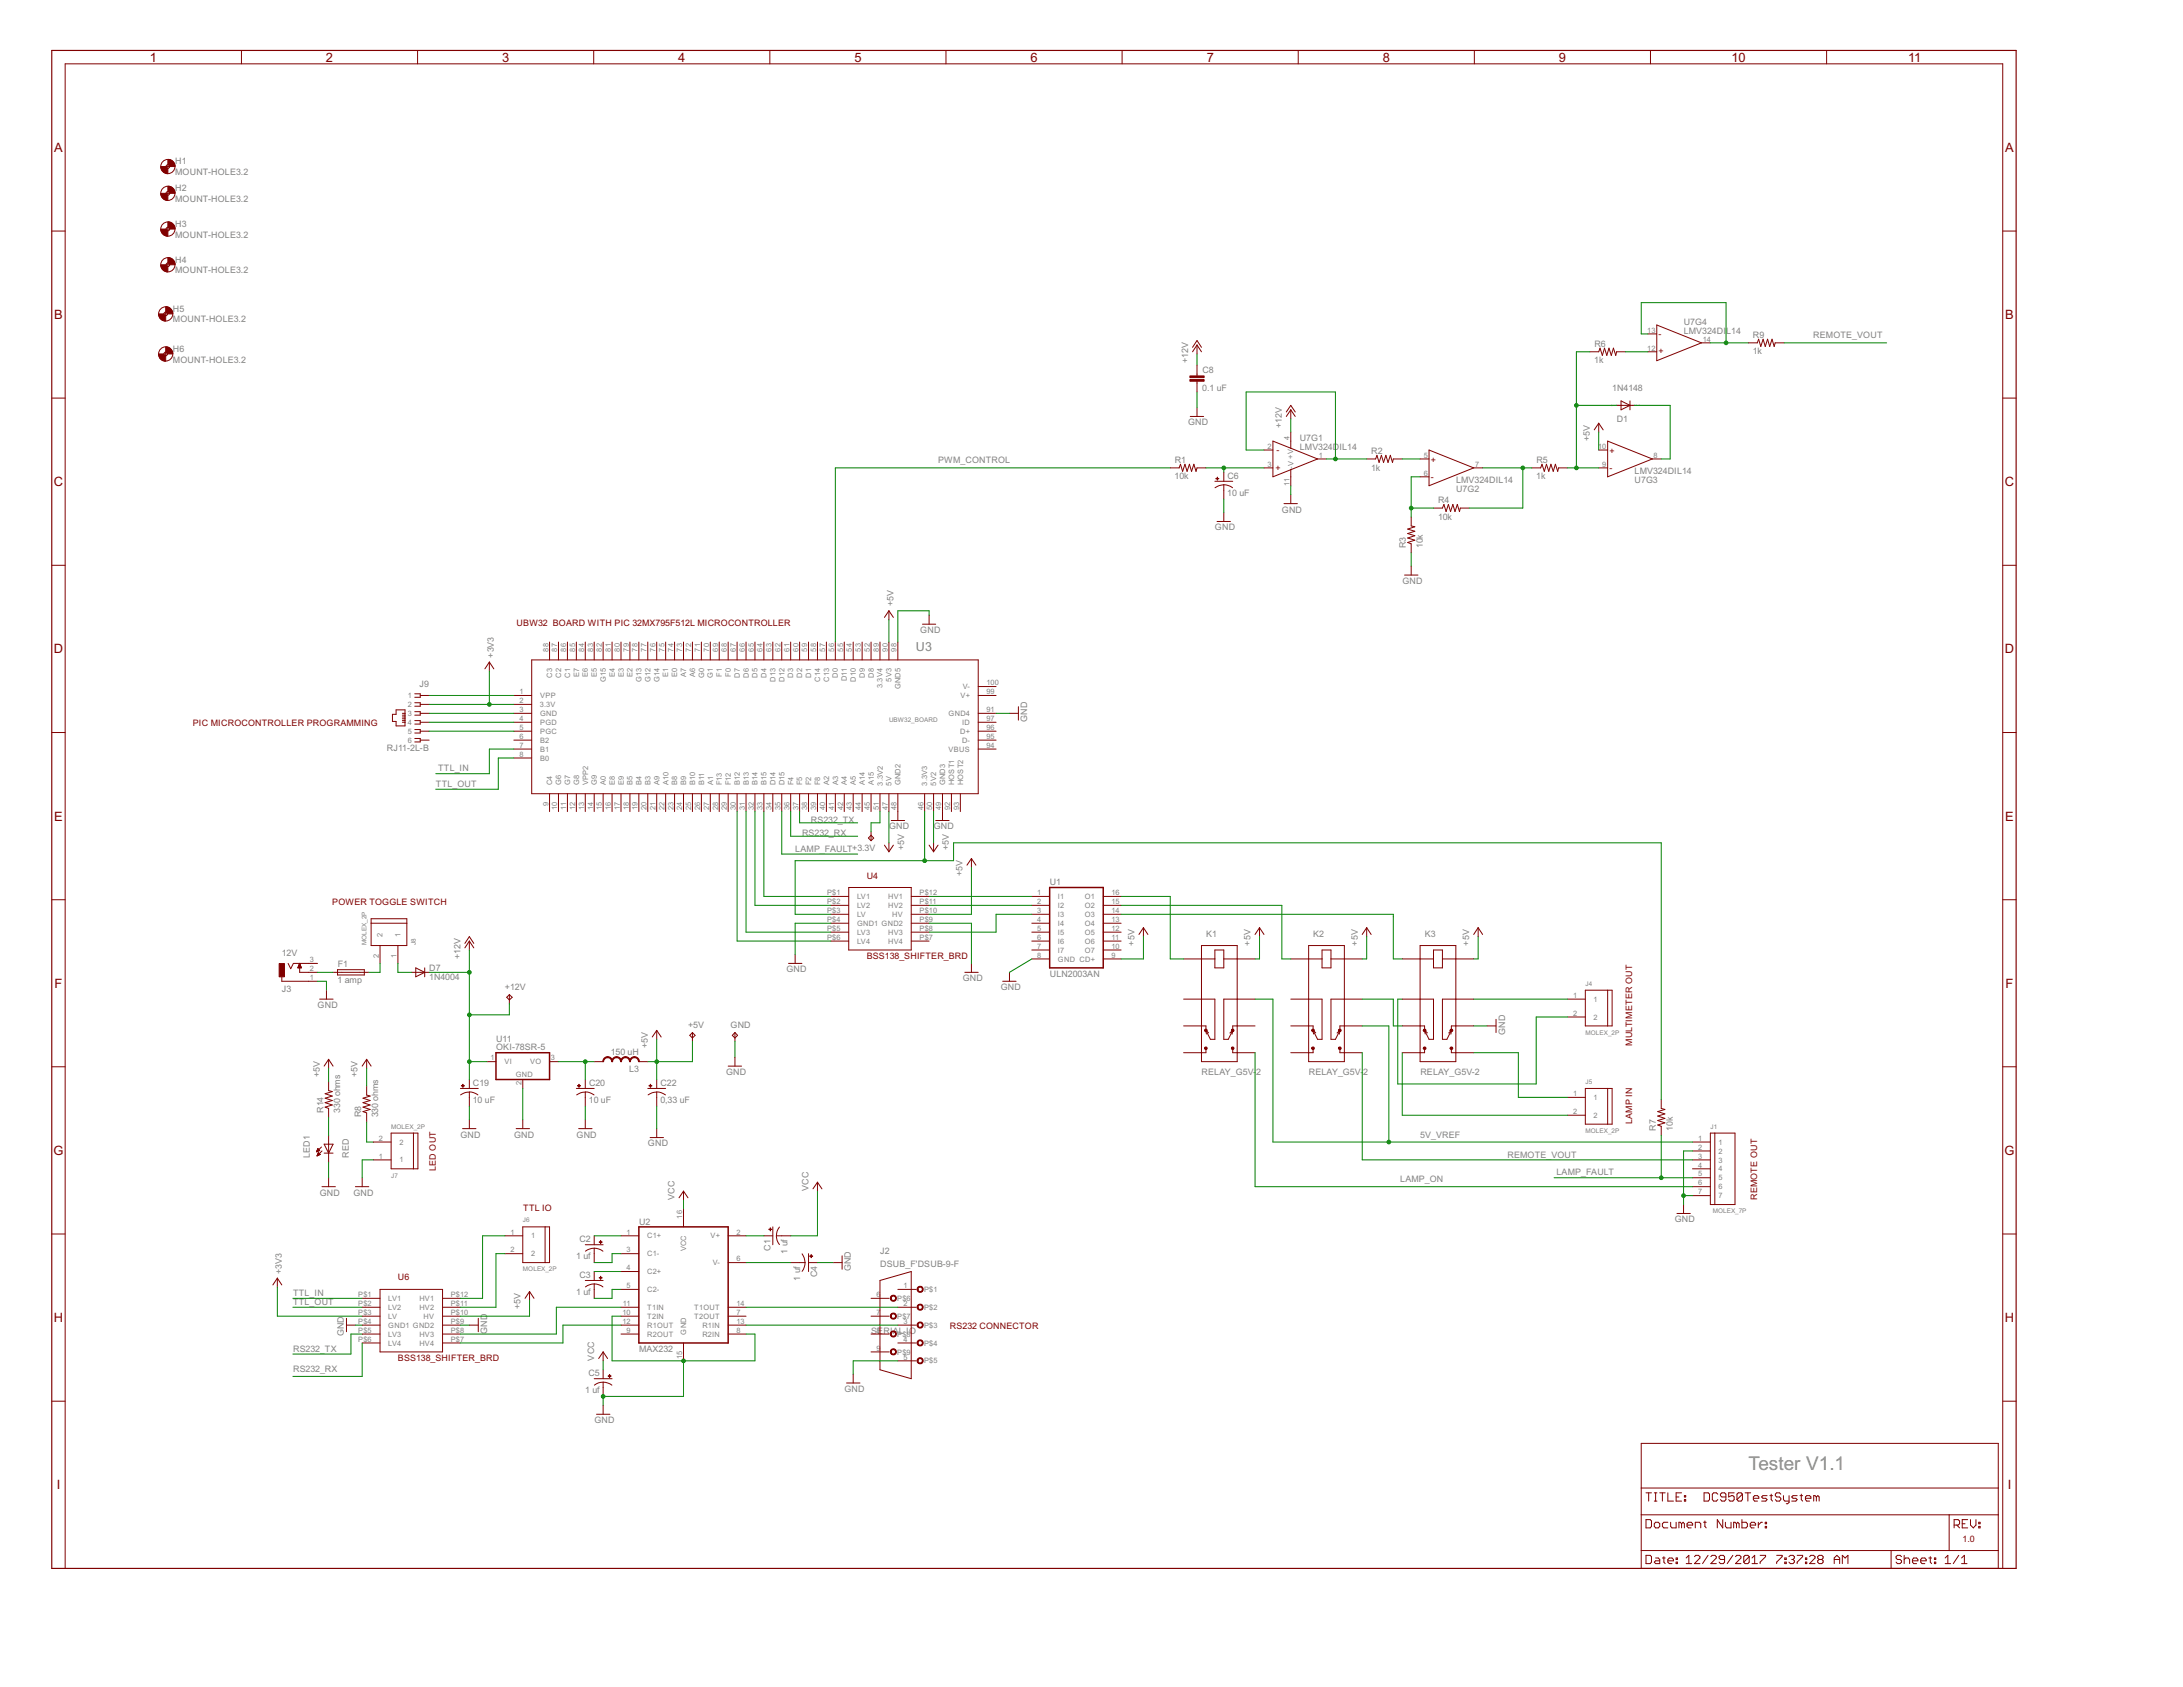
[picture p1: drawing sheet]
<svg xmlns="http://www.w3.org/2000/svg" width="279mm" height="216mm" viewBox="0 0 279 216" stroke-linecap="round" stroke-linejoin="round" font-family="sans-serif">
<defs><g id="words">
<text font-size="2.7" fill="#808080" x="223.8" y="188.1">Tester V1.1</text>
<g font-size="1.8" fill="#800000">
<text x="19.2" y="7.9">1</text>
<text x="41.7" y="7.9">2</text>
<text x="64.3" y="7.9">3</text>
<text x="86.8" y="7.9">4</text>
<text x="109.4" y="7.9">5</text>
<text x="131.9" y="7.9">6</text>
<text x="154.4" y="7.9">7</text>
<text x="177" y="7.9">8</text>
<text x="199.5" y="7.9">9</text>
<text x="221.6" y="7.9">10</text>
<text x="244.2" y="7.9">11</text>
<text x="6.9" y="19.4">A</text>
<text x="256.6" y="19.4">A</text>
<text x="6.9" y="40.8">B</text>
<text x="256.6" y="40.8">B</text>
<text x="6.9" y="62.2">C</text>
<text x="256.6" y="62.2">C</text>
<text x="6.9" y="83.6">D</text>
<text x="256.6" y="83.6">D</text>
<text x="6.9" y="105">E</text>
<text x="256.6" y="105">E</text>
<text x="7" y="126.4">F</text>
<text x="256.7" y="126.4">F</text>
<text x="6.8" y="147.8">G</text>
<text x="256.5" y="147.8">G</text>
<text x="6.9" y="169.2">H</text>
<text x="256.6" y="169.2">H</text>
<text x="7.3" y="190.6">I</text>
<text x="257" y="190.6">I</text>
</g>
<text font-size="1.8" fill="#808080" x="117.2" y="83.3">U3</text>
<g font-size="1.3" fill="#808080">
<text x="22.4" y="22.4">MOUNT-HOLE3.2</text>
<text x="22.4" y="21">H1</text>
<text x="22.4" y="25.8">MOUNT-HOLE3.2</text>
<text x="22.4" y="24.5">H2</text>
<text x="22.4" y="29">H3</text>
<text x="22.4" y="30.4">MOUNT-HOLE3.2</text>
<text x="22.4" y="35">MOUNT-HOLE3.2</text>
<text x="22.4" y="33.6">H4</text>
<text x="22.1" y="41.3">MOUNT-HOLE3.2</text>
<text x="22.1" y="39.9">H5</text>
<text x="215.5" y="41.6">U7G4</text>
<text x="22.1" y="46.4">MOUNT-HOLE3.2</text>
<text x="22.1" y="45">H6</text>
<text x="152.1" y="46.4" transform="rotate(-90 152.1 46.4)">+12V</text>
<text x="153.9" y="47.7">C8</text>
<text x="204.1" y="46.5">1k</text>
<text x="204.1" y="44.3">R6</text>
<text x="215.5" y="42.7">LMV324DI</text>
<text x="220.9" y="42.7">L14</text>
<text x="224.3" y="45.4">1k</text>
<text x="224.4" y="43.2">R9</text>
<text x="232.1" y="43.3">REMOTE_VOUT</text>
<text x="153.9" y="50">0.1 uF</text>
<text x="206.3" y="50.1">1N4148</text>
<text x="206.9" y="53.9">D1</text>
<text x="120.1" y="59.3">PWM_CONTROL</text>
<text x="150.4" y="59.2">R1</text>
<text x="152.1" y="54.4">GND</text>
<text x="164.1" y="54.7" transform="rotate(-90 164.1 54.7)">+12V</text>
<text x="166.4" y="57.6">LMV324DIL14</text>
<text x="166.4" y="56.4">U7G1</text>
<text x="175.5" y="58.1">R2</text>
<text x="196.6" y="59.2">R5</text>
<text x="203.5" y="56.4" transform="rotate(-90 203.5 56.4)">+5V</text>
<text x="150.3" y="61.4">10k</text>
<text x="157.1" y="63.5">10 uF</text>
<text x="157.1" y="61.3">C6</text>
<text x="164.1" y="65.6">GND</text>
<text x="175.5" y="60.2">1k</text>
<text x="184.1" y="64.3">R4</text>
<text x="186.4" y="61.8">LMV324DIL14</text>
<text x="186.4" y="63">U7G2</text>
<text x="196.6" y="61.4">1k</text>
<text x="209.2" y="60.7">LMV324DIL14</text>
<text x="209.2" y="61.8">U7G3</text>
<text x="155.5" y="67.9">GND</text>
<text x="180" y="70.1" transform="rotate(-90 180 70.1)">R3</text>
<text x="182.1" y="70.2" transform="rotate(-90 182.1 70.2)">10k</text>
<text x="184.1" y="66.5">10k</text>
<text x="114.3" y="77.6" transform="rotate(-90 114.3 77.6)">+5V</text>
<text x="179.5" y="74.7">GND</text>
<text x="117.8" y="81">GND</text>
<text x="53.7" y="87.9">J9</text>
<text x="63.2" y="84.2" transform="rotate(-90 63.2 84.2)">+3V3</text>
<text x="131.5" y="92.4" transform="rotate(-90 131.5 92.4)">GND</text>
<text x="49.5" y="96.1">RJ11-2L-B</text>
<text x="55.8" y="100.7">TTL_OUT</text>
<text x="56.1" y="98.7">TTL_IN</text>
<text x="102.6" y="107">RS232_RX</text>
<text x="103.8" y="105.3">RS232_TX</text>
<text x="113.8" y="106.2">GND</text>
<text x="119.5" y="106.2">GND</text>
<text x="101.8" y="109">LAMP_FAULT+3.3V</text>
<text x="115.7" y="108.8" transform="rotate(-90 115.7 108.8)">+5V</text>
<text x="121.4" y="108.8" transform="rotate(-90 121.4 108.8)">+5V</text>
<text x="123.2" y="112.2" transform="rotate(-90 123.2 112.2)">+5V</text>
<text x="134.4" y="113.2">U1</text>
<text x="154.4" y="119.9">K1</text>
<text x="168.1" y="119.9">K2</text>
<text x="182.4" y="119.9">K3</text>
<text x="36.1" y="122.4">12V</text>
<text x="43.2" y="125.8">1 amp</text>
<text x="43.2" y="123.8">F1</text>
<text x="54.9" y="125.5">1N4004</text>
<text x="54.9" y="124.2">D7</text>
<text x="58.9" y="122.7" transform="rotate(-90 58.9 122.7)">+12V</text>
<text x="100.6" y="124.4">GND</text>
<text x="123.2" y="125.6">GND</text>
<text x="134.4" y="125">ULN2003AN</text>
<text x="145.2" y="121" transform="rotate(-90 145.2 121)">+5V</text>
<text x="160.1" y="121" transform="rotate(-90 160.1 121)">+5V</text>
<text x="173.8" y="121" transform="rotate(-90 173.8 121)">+5V</text>
<text x="188.1" y="121" transform="rotate(-90 188.1 121)">+5V</text>
<text x="36.1" y="127">J3</text>
<text x="40.7" y="129">GND</text>
<text x="64.6" y="126.7">+12V</text>
<text x="88.1" y="131.6">+5V</text>
<text x="93.5" y="131.6">GND</text>
<text x="128.1" y="126.7">GND</text>
<text x="40.9" y="137.9" transform="rotate(-90 40.9 137.9)">+5V</text>
<text x="45.8" y="137.9" transform="rotate(-90 45.8 137.9)">+5V</text>
<text x="63.5" y="134.4">OKI-78SR-5</text>
<text x="63.5" y="133.3">U11</text>
<text x="78.2" y="135">150 uH</text>
<text x="80.5" y="137.2">L3</text>
<text x="82.9" y="134.2" transform="rotate(-90 82.9 134.2)">+5V</text>
<text x="92.9" y="137.6">GND</text>
<text x="153.8" y="137.6">RELAY_G5V-</text>
<text x="160.8" y="137.6">2</text>
<text x="167.5" y="137.6">RELAY_G5V-</text>
<text x="174.5" y="137.6">2</text>
<text x="181.8" y="137.6">RELAY_G5V-2</text>
<text x="192.6" y="132.4" transform="rotate(-90 192.6 132.4)">GND</text>
<text x="41.4" y="142.4" transform="rotate(-90 41.4 142.4)">R14</text>
<text x="43.5" y="142.4" transform="rotate(-90 43.5 142.4)">330 ohms</text>
<text x="46.2" y="143" transform="rotate(-90 46.2 143)">R8</text>
<text x="48.4" y="143" transform="rotate(-90 48.4 143)">330 ohms</text>
<text x="60.5" y="141.2">10 uF</text>
<text x="60.5" y="139">C19</text>
<text x="75.4" y="141.2">10 uF</text>
<text x="75.4" y="139">C20</text>
<text x="84.5" y="141.2">0,33 uF</text>
<text x="84.5" y="139">C22</text>
<text x="39.7" y="148.2" transform="rotate(-90 39.7 148.2)">LED1</text>
<text x="44.6" y="148.2" transform="rotate(-90 44.6 148.2)">RED</text>
<text x="58.9" y="145.6">GND</text>
<text x="65.8" y="145.6">GND</text>
<text x="73.8" y="145.6">GND</text>
<text x="82.9" y="146.7">GND</text>
<text x="181.8" y="145.6">5V_VREF</text>
<text x="192.9" y="148.2">REMOTE_VOUT</text>
<text x="211.9" y="144.7" transform="rotate(-90 211.9 144.7)">R7</text>
<text x="214.1" y="144.7" transform="rotate(-90 214.1 144.7)">10k</text>
<text x="40.9" y="153">GND</text>
<text x="45.2" y="153">GND</text>
<text x="86.3" y="153.6" transform="rotate(-90 86.3 153.6)">VCC</text>
<text x="103.5" y="152.4" transform="rotate(-90 103.5 152.4)">VCC</text>
<text x="179.2" y="151.3">LAMP_ON</text>
<text x="199.2" y="150.4">LAMP_FAULT</text>
<text x="73.8" y="161.2">1 uf</text>
<text x="74.2" y="159">C2</text>
<text x="81.8" y="156.7">U2</text>
<text x="98.6" y="160" transform="rotate(-90 98.6 160)">C1</text>
<text x="100.8" y="160.4" transform="rotate(-90 100.8 160.4)">1 uf</text>
<text x="112.6" y="160.4">J2</text>
<text x="214.4" y="156.4">GND</text>
<text x="36.1" y="163" transform="rotate(-90 36.1 163)">+3V3</text>
<text x="37.5" y="165.9">TTL_IN</text>
<text x="37.5" y="167">TTL_OUT</text>
<text x="66.6" y="167.6" transform="rotate(-90 66.6 167.6)">+5V</text>
<text x="73.8" y="165.8">1 uf</text>
<text x="74.2" y="163.6">C3</text>
<text x="102.4" y="163.9" transform="rotate(-90 102.4 163.9)">1 uf</text>
<text x="104.6" y="163.5" transform="rotate(-90 104.6 163.5)">C4</text>
<text x="108.9" y="162.7" transform="rotate(-90 108.9 162.7)">GND</text>
<text x="112.6" y="162.2">DSUB_F'DSUB-9-F</text>
<text x="37.5" y="173">RS232_TX</text>
<text x="44" y="171" transform="rotate(-90 44 171)">GND</text>
<text x="62.3" y="170.7" transform="rotate(-90 62.3 170.7)">GND</text>
<text x="81.8" y="173">MAX232</text>
<text x="111.5" y="170.7">SERIAL IO</text>
<text x="37.5" y="175.6">RS232_RX</text>
<text x="74.9" y="178.3">1 uf</text>
<text x="75.3" y="176.1">C5</text>
<text x="76.1" y="174.1" transform="rotate(-90 76.1 174.1)">VCC</text>
<text x="108.1" y="178.1">GND</text>
<text x="76.1" y="182.1">GND</text>
</g>
<g font-size="1.3" fill="#800000">
<text x="212.3" y="43.1">-</text>
<text x="212.3" y="45.4">+</text>
<text x="163.4" y="57.9">-</text>
<text x="183.1" y="59.2">+</text>
<text x="206" y="58.1">+</text>
<text x="163.3" y="60.2">+</text>
<text x="183.1" y="61.5">-</text>
<text x="206" y="60.3">-</text>
<text x="66.1" y="80.1">UBW32 BOARD WITH PIC 32MX795F512L MICROCONTROLLER</text>
<text x="24.7" y="93">PIC MICROCONTROLLER PROGRAMMING</text>
<text x="110.9" y="112.4">U4</text>
<text x="42.5" y="115.8">POWER TOGGLE SWITCH</text>
<text x="110.9" y="122.7">BSS138_SHIFTER_BRD</text>
<text x="208.9" y="133.8" transform="rotate(-90 208.9 133.8)">MULTIMETER OUT</text>
<text x="208.9" y="143.8" transform="rotate(-90 208.9 143.8)">LAMP IN</text>
<text x="55.8" y="149.8" transform="rotate(-90 55.8 149.8)">LED OUT</text>
<text x="67" y="155">TTL IO</text>
<text x="224.9" y="153.6" transform="rotate(-90 224.9 153.6)">REMOTE OUT</text>
<text x="50.9" y="163.9">U6</text>
<text x="121.6" y="170.1">RS232 CONNECTOR</text>
<text x="50.9" y="174.1">BSS138_SHIFTER_BRD</text>
<text x="251.2" y="197.3">1.0</text>
</g>
<g font-size="1.1" fill="#808080">
<text x="210.8" y="42.6">13</text>
<text x="210.8" y="44.9">12</text>
<text x="217.9" y="43.7">14</text>
<text x="162.2" y="57.4">2</text>
<text x="162.2" y="59.7">3</text>
<text x="165" y="56.3" transform="rotate(-90 165 56.3)">4</text>
<text x="165.5" y="60" transform="rotate(-90 165.5 60)">-V +V</text>
<text x="168.8" y="58.6">1</text>
<text x="182.2" y="58.6">5</text>
<text x="188.8" y="59.7">7</text>
<text x="204.5" y="57.4">10</text>
<text x="205.1" y="59.7">9</text>
<text x="211.6" y="58.6">8</text>
<text x="165" y="62.2" transform="rotate(-90 165 62.2)">11</text>
<text x="182.2" y="60.9">6</text>
<text x="70.2" y="83.4" transform="rotate(-90 70.2 83.4)">88</text>
<text x="71.3" y="83.4" transform="rotate(-90 71.3 83.4)">87</text>
<text x="72.5" y="83.4" transform="rotate(-90 72.5 83.4)">86</text>
<text x="73.6" y="83.4" transform="rotate(-90 73.6 83.4)">85</text>
<text x="74.8" y="83.4" transform="rotate(-90 74.8 83.4)">84</text>
<text x="75.9" y="83.4" transform="rotate(-90 75.9 83.4)">83</text>
<text x="77" y="83.4" transform="rotate(-90 77 83.4)">82</text>
<text x="78.2" y="83.4" transform="rotate(-90 78.2 83.4)">81</text>
<text x="79.3" y="83.4" transform="rotate(-90 79.3 83.4)">80</text>
<text x="80.5" y="83.4" transform="rotate(-90 80.5 83.4)">79</text>
<text x="81.6" y="83.4" transform="rotate(-90 81.6 83.4)">78</text>
<text x="82.8" y="83.4" transform="rotate(-90 82.8 83.4)">77</text>
<text x="83.9" y="83.4" transform="rotate(-90 83.9 83.4)">76</text>
<text x="85" y="83.4" transform="rotate(-90 85 83.4)">75</text>
<text x="86.2" y="83.4" transform="rotate(-90 86.2 83.4)">74</text>
<text x="87.3" y="83.4" transform="rotate(-90 87.3 83.4)">73</text>
<text x="88.5" y="83.4" transform="rotate(-90 88.5 83.4)">72</text>
<text x="89.6" y="83.4" transform="rotate(-90 89.6 83.4)">71</text>
<text x="90.8" y="83.4" transform="rotate(-90 90.8 83.4)">70</text>
<text x="91.9" y="83.4" transform="rotate(-90 91.9 83.4)">69</text>
<text x="93" y="83.4" transform="rotate(-90 93 83.4)">68</text>
<text x="94.2" y="83.4" transform="rotate(-90 94.2 83.4)">67</text>
<text x="95.3" y="83.4" transform="rotate(-90 95.3 83.4)">66</text>
<text x="96.5" y="83.4" transform="rotate(-90 96.5 83.4)">65</text>
<text x="97.6" y="83.4" transform="rotate(-90 97.6 83.4)">64</text>
<text x="98.8" y="83.4" transform="rotate(-90 98.8 83.4)">63</text>
<text x="99.9" y="83.4" transform="rotate(-90 99.9 83.4)">62</text>
<text x="101" y="83.4" transform="rotate(-90 101 83.4)">61</text>
<text x="102.2" y="83.4" transform="rotate(-90 102.2 83.4)">60</text>
<text x="103.3" y="83.4" transform="rotate(-90 103.3 83.4)">59</text>
<text x="104.5" y="83.4" transform="rotate(-90 104.5 83.4)">58</text>
<text x="105.6" y="83.4" transform="rotate(-90 105.6 83.4)">57</text>
<text x="106.8" y="83.4" transform="rotate(-90 106.8 83.4)">56</text>
<text x="107.9" y="83.4" transform="rotate(-90 107.9 83.4)">55</text>
<text x="109" y="83.4" transform="rotate(-90 109 83.4)">54</text>
<text x="110.2" y="83.4" transform="rotate(-90 110.2 83.4)">53</text>
<text x="111.3" y="83.4" transform="rotate(-90 111.3 83.4)">52</text>
<text x="112.5" y="83.4" transform="rotate(-90 112.5 83.4)">89</text>
<text x="113.6" y="83.4" transform="rotate(-90 113.6 83.4)">90</text>
<text x="114.8" y="83.4" transform="rotate(-90 114.8 83.4)">98</text>
<text x="52.2" y="89.4">1</text>
<text x="66.5" y="88.9">1</text>
<text x="66.5" y="90">2</text>
<text x="69.1" y="89.4">VPP</text>
<text x="70.7" y="86.7" transform="rotate(-90 70.7 86.7)">C3</text>
<text x="71.8" y="86.7" transform="rotate(-90 71.8 86.7)">C2</text>
<text x="73" y="86.7" transform="rotate(-90 73 86.7)">C1</text>
<text x="74.1" y="86.7" transform="rotate(-90 74.1 86.7)">E7</text>
<text x="75.3" y="86.7" transform="rotate(-90 75.3 86.7)">E6</text>
<text x="76.4" y="86.7" transform="rotate(-90 76.4 86.7)">E5</text>
<text x="77.5" y="87.3" transform="rotate(-90 77.5 87.3)">G15</text>
<text x="78.7" y="86.7" transform="rotate(-90 78.7 86.7)">E4</text>
<text x="79.8" y="86.7" transform="rotate(-90 79.8 86.7)">E3</text>
<text x="81" y="86.7" transform="rotate(-90 81 86.7)">E2</text>
<text x="82.1" y="87.3" transform="rotate(-90 82.1 87.3)">G13</text>
<text x="83.3" y="87.3" transform="rotate(-90 83.3 87.3)">G12</text>
<text x="84.4" y="87.3" transform="rotate(-90 84.4 87.3)">G14</text>
<text x="85.5" y="86.7" transform="rotate(-90 85.5 86.7)">E1</text>
<text x="86.7" y="86.7" transform="rotate(-90 86.7 86.7)">E0</text>
<text x="87.8" y="86.7" transform="rotate(-90 87.8 86.7)">A7</text>
<text x="89" y="86.7" transform="rotate(-90 89 86.7)">A6</text>
<text x="90.1" y="86.8" transform="rotate(-90 90.1 86.8)">G0</text>
<text x="91.3" y="86.8" transform="rotate(-90 91.3 86.8)">G1</text>
<text x="92.4" y="86.6" transform="rotate(-90 92.4 86.6)">F1</text>
<text x="93.5" y="86.6" transform="rotate(-90 93.5 86.6)">F0</text>
<text x="94.7" y="86.7" transform="rotate(-90 94.7 86.7)">D7</text>
<text x="95.8" y="86.7" transform="rotate(-90 95.8 86.7)">D6</text>
<text x="97" y="86.7" transform="rotate(-90 97 86.7)">D5</text>
<text x="98.1" y="86.7" transform="rotate(-90 98.1 86.7)">D4</text>
<text x="99.3" y="87.3" transform="rotate(-90 99.3 87.3)">D13</text>
<text x="100.4" y="87.3" transform="rotate(-90 100.4 87.3)">D12</text>
<text x="101.5" y="86.7" transform="rotate(-90 101.5 86.7)">D3</text>
<text x="102.7" y="86.7" transform="rotate(-90 102.7 86.7)">D2</text>
<text x="103.8" y="86.7" transform="rotate(-90 103.8 86.7)">D1</text>
<text x="105" y="87.3" transform="rotate(-90 105 87.3)">C14</text>
<text x="106.1" y="87.3" transform="rotate(-90 106.1 87.3)">C13</text>
<text x="107.2" y="86.7" transform="rotate(-90 107.2 86.7)">D0</text>
<text x="108.4" y="87.2" transform="rotate(-90 108.4 87.2)">D11</text>
<text x="109.5" y="87.3" transform="rotate(-90 109.5 87.3)">D10</text>
<text x="110.7" y="86.7" transform="rotate(-90 110.7 86.7)">D9</text>
<text x="111.8" y="86.7" transform="rotate(-90 111.8 86.7)">D8</text>
<text x="113" y="88" transform="rotate(-90 113 88)">3.3V4</text>
<text x="114.1" y="87.2" transform="rotate(-90 114.1 87.2)">5V3</text>
<text x="115.2" y="88.2" transform="rotate(-90 115.2 88.2)">GND5</text>
<text x="122.9" y="89.4">V+</text>
<text x="123.2" y="88.2">V-</text>
<text x="126.3" y="88.9">99</text>
<text x="126.3" y="87.7">100</text>
<text x="52.2" y="90.5">2</text>
<text x="52.2" y="91.6">3</text>
<text x="52.2" y="92.8">4</text>
<text x="52.2" y="93.9">5</text>
<text x="52.2" y="95.1">6</text>
<text x="66.5" y="91.1">3</text>
<text x="66.5" y="92.3">4</text>
<text x="66.5" y="93.4">5</text>
<text x="66.5" y="94.6">6</text>
<text x="66.5" y="95.7">7</text>
<text x="69.1" y="90.5">3.3V</text>
<text x="69.1" y="91.6">GND</text>
<text x="69.1" y="92.8">PGD</text>
<text x="69.1" y="93.9">PGC</text>
<text x="69.1" y="95.1">B2</text>
<text x="121.4" y="91.6">GND4</text>
<text x="122.9" y="93.9">D+</text>
<text x="123.1" y="95.1">D-</text>
<text x="123.1" y="92.8">ID</text>
<text x="126.3" y="95.7">94</text>
<text x="126.3" y="94.6">95</text>
<text x="126.3" y="93.4">96</text>
<text x="126.3" y="92.3">97</text>
<text x="126.3" y="91.1">91</text>
<text x="66.5" y="96.9">8</text>
<text x="69.1" y="96.2">B1</text>
<text x="69.1" y="97.4">B0</text>
<text x="70.7" y="100.5" transform="rotate(-90 70.7 100.5)">C4</text>
<text x="71.8" y="100.5" transform="rotate(-90 71.8 100.5)">G6</text>
<text x="73" y="100.5" transform="rotate(-90 73 100.5)">G7</text>
<text x="74.1" y="100.5" transform="rotate(-90 74.1 100.5)">G8</text>
<text x="75.3" y="100.5" transform="rotate(-90 75.3 100.5)">VPP2</text>
<text x="76.4" y="100.5" transform="rotate(-90 76.4 100.5)">G9</text>
<text x="77.5" y="100.5" transform="rotate(-90 77.5 100.5)">A0</text>
<text x="78.7" y="100.5" transform="rotate(-90 78.7 100.5)">E8</text>
<text x="79.8" y="100.5" transform="rotate(-90 79.8 100.5)">E9</text>
<text x="81" y="100.5" transform="rotate(-90 81 100.5)">B5</text>
<text x="82.1" y="100.5" transform="rotate(-90 82.1 100.5)">B4</text>
<text x="83.3" y="100.5" transform="rotate(-90 83.3 100.5)">B3</text>
<text x="84.4" y="100.5" transform="rotate(-90 84.4 100.5)">A9</text>
<text x="85.5" y="100.5" transform="rotate(-90 85.5 100.5)">A10</text>
<text x="86.7" y="100.5" transform="rotate(-90 86.7 100.5)">B8</text>
<text x="87.8" y="100.5" transform="rotate(-90 87.8 100.5)">B9</text>
<text x="89" y="100.5" transform="rotate(-90 89 100.5)">B10</text>
<text x="90.1" y="100.5" transform="rotate(-90 90.1 100.5)">B11</text>
<text x="91.3" y="100.5" transform="rotate(-90 91.3 100.5)">A1</text>
<text x="92.4" y="100.5" transform="rotate(-90 92.4 100.5)">F13</text>
<text x="93.5" y="100.5" transform="rotate(-90 93.5 100.5)">F12</text>
<text x="94.7" y="100.5" transform="rotate(-90 94.7 100.5)">B12</text>
<text x="95.8" y="100.5" transform="rotate(-90 95.8 100.5)">B13</text>
<text x="97" y="100.5" transform="rotate(-90 97 100.5)">B14</text>
<text x="98.1" y="100.5" transform="rotate(-90 98.1 100.5)">B15</text>
<text x="99.3" y="100.5" transform="rotate(-90 99.3 100.5)">D14</text>
<text x="100.4" y="100.5" transform="rotate(-90 100.4 100.5)">D15</text>
<text x="101.5" y="100.5" transform="rotate(-90 101.5 100.5)">F4</text>
<text x="102.7" y="100.5" transform="rotate(-90 102.7 100.5)">F5</text>
<text x="103.8" y="100.5" transform="rotate(-90 103.8 100.5)">F2</text>
<text x="105" y="100.5" transform="rotate(-90 105 100.5)">F8</text>
<text x="106.1" y="100.5" transform="rotate(-90 106.1 100.5)">A2</text>
<text x="107.3" y="100.5" transform="rotate(-90 107.3 100.5)">A3</text>
<text x="108.4" y="100.5" transform="rotate(-90 108.4 100.5)">A4</text>
<text x="109.5" y="100.5" transform="rotate(-90 109.5 100.5)">A5</text>
<text x="110.7" y="100.5" transform="rotate(-90 110.7 100.5)">A14</text>
<text x="111.8" y="100.5" transform="rotate(-90 111.8 100.5)">A15</text>
<text x="113" y="100.5" transform="rotate(-90 113 100.5)">3.3V2</text>
<text x="114.1" y="100.5" transform="rotate(-90 114.1 100.5)">5V</text>
<text x="115.3" y="100.5" transform="rotate(-90 115.3 100.5)">GND2</text>
<text x="118.7" y="100.5" transform="rotate(-90 118.7 100.5)">3.3V3</text>
<text x="119.8" y="100.5" transform="rotate(-90 119.8 100.5)">5V2</text>
<text x="121" y="100.5" transform="rotate(-90 121 100.5)">GND3</text>
<text x="121.4" y="96.2">VBUS</text>
<text x="122.1" y="100.5" transform="rotate(-90 122.1 100.5)">HOST1</text>
<text x="123.3" y="100.5" transform="rotate(-90 123.3 100.5)">HOST2</text>
<text x="70.2" y="103.2" transform="rotate(-90 70.2 103.2)">9</text>
<text x="71.3" y="103.7" transform="rotate(-90 71.3 103.7)">10</text>
<text x="72.5" y="103.6" transform="rotate(-90 72.5 103.6)">11</text>
<text x="73.6" y="103.7" transform="rotate(-90 73.6 103.7)">12</text>
<text x="74.8" y="103.7" transform="rotate(-90 74.8 103.7)">13</text>
<text x="75.9" y="103.7" transform="rotate(-90 75.9 103.7)">14</text>
<text x="77" y="103.7" transform="rotate(-90 77 103.7)">15</text>
<text x="78.2" y="103.7" transform="rotate(-90 78.2 103.7)">16</text>
<text x="79.3" y="103.7" transform="rotate(-90 79.3 103.7)">17</text>
<text x="80.5" y="103.7" transform="rotate(-90 80.5 103.7)">18</text>
<text x="81.6" y="103.7" transform="rotate(-90 81.6 103.7)">19</text>
<text x="82.8" y="103.7" transform="rotate(-90 82.8 103.7)">20</text>
<text x="83.9" y="103.7" transform="rotate(-90 83.9 103.7)">21</text>
<text x="85" y="103.7" transform="rotate(-90 85 103.7)">22</text>
<text x="86.2" y="103.7" transform="rotate(-90 86.2 103.7)">23</text>
<text x="87.3" y="103.7" transform="rotate(-90 87.3 103.7)">24</text>
<text x="88.5" y="103.7" transform="rotate(-90 88.5 103.7)">25</text>
<text x="89.6" y="103.7" transform="rotate(-90 89.6 103.7)">26</text>
<text x="90.8" y="103.7" transform="rotate(-90 90.8 103.7)">27</text>
<text x="91.9" y="103.7" transform="rotate(-90 91.9 103.7)">28</text>
<text x="93" y="103.7" transform="rotate(-90 93 103.7)">29</text>
<text x="94.2" y="103.7" transform="rotate(-90 94.2 103.7)">30</text>
<text x="95.3" y="103.7" transform="rotate(-90 95.3 103.7)">31</text>
<text x="96.5" y="103.7" transform="rotate(-90 96.5 103.7)">32</text>
<text x="97.6" y="103.7" transform="rotate(-90 97.6 103.7)">33</text>
<text x="98.8" y="103.7" transform="rotate(-90 98.8 103.7)">34</text>
<text x="99.9" y="103.7" transform="rotate(-90 99.9 103.7)">35</text>
<text x="101" y="103.7" transform="rotate(-90 101 103.7)">36</text>
<text x="102.2" y="103.7" transform="rotate(-90 102.2 103.7)">37</text>
<text x="103.3" y="103.7" transform="rotate(-90 103.3 103.7)">38</text>
<text x="104.5" y="103.7" transform="rotate(-90 104.5 103.7)">39</text>
<text x="105.6" y="103.7" transform="rotate(-90 105.6 103.7)">40</text>
<text x="106.8" y="103.7" transform="rotate(-90 106.8 103.7)">41</text>
<text x="107.9" y="103.7" transform="rotate(-90 107.9 103.7)">42</text>
<text x="109" y="103.7" transform="rotate(-90 109 103.7)">43</text>
<text x="110.2" y="103.7" transform="rotate(-90 110.2 103.7)">44</text>
<text x="111.3" y="103.7" transform="rotate(-90 111.3 103.7)">45</text>
<text x="112.5" y="103.7" transform="rotate(-90 112.5 103.7)">51</text>
<text x="113.6" y="103.7" transform="rotate(-90 113.6 103.7)">47</text>
<text x="114.8" y="103.7" transform="rotate(-90 114.8 103.7)">48</text>
<text x="118.2" y="103.7" transform="rotate(-90 118.2 103.7)">46</text>
<text x="119.3" y="103.7" transform="rotate(-90 119.3 103.7)">50</text>
<text x="120.5" y="103.7" transform="rotate(-90 120.5 103.7)">49</text>
<text x="121.6" y="103.7" transform="rotate(-90 121.6 103.7)">92</text>
<text x="122.8" y="103.7" transform="rotate(-90 122.8 103.7)">93</text>
<text x="49" y="120" transform="rotate(-90 49 120)">2</text>
<text x="51.3" y="120" transform="rotate(-90 51.3 120)">1</text>
<text x="105.9" y="114.6">P$1</text>
<text x="105.9" y="115.7">P$2</text>
<text x="105.9" y="116.9">P$3</text>
<text x="105.9" y="118">P$4</text>
<text x="105.9" y="119.1">P$5</text>
<text x="109.7" y="115.1">LV1</text>
<text x="109.7" y="116.2">LV2</text>
<text x="109.7" y="117.4">LV</text>
<text x="109.7" y="118.5">GND1 GND2</text>
<text x="109.7" y="119.6">LV3</text>
<text x="113.7" y="119.6">HV3</text>
<text x="113.7" y="116.2">HV2</text>
<text x="113.7" y="115.1">HV1</text>
<text x="114.2" y="117.3">HV</text>
<text x="117.7" y="119.1">P$8</text>
<text x="117.7" y="118">P$9</text>
<text x="117.7" y="116.9">P$10</text>
<text x="117.7" y="115.7">P$11</text>
<text x="117.7" y="114.6">P$12</text>
<text x="132.8" y="114.6">1</text>
<text x="132.8" y="115.7">2</text>
<text x="132.8" y="116.9">3</text>
<text x="132.8" y="118">4</text>
<text x="132.8" y="119.1">5</text>
<text x="135.4" y="115.1">I1</text>
<text x="135.4" y="116.2">I2</text>
<text x="135.4" y="117.4">I3</text>
<text x="135.4" y="118.5">I4</text>
<text x="135.4" y="119.6">I5</text>
<text x="138.9" y="115.1">O1</text>
<text x="138.9" y="116.2">O2</text>
<text x="138.9" y="117.3">O3</text>
<text x="138.9" y="118.5">O4</text>
<text x="138.9" y="119.6">O5</text>
<text x="142.3" y="114.6">16</text>
<text x="142.3" y="115.7">15</text>
<text x="142.3" y="116.9">14</text>
<text x="142.3" y="118">13</text>
<text x="142.3" y="119.1">12</text>
<text x="39.7" y="125.4">1</text>
<text x="39.7" y="124.3">2</text>
<text x="39.7" y="123.1">3</text>
<text x="48.5" y="122.6" transform="rotate(-90 48.5 122.6)">2</text>
<text x="50.8" y="122.6" transform="rotate(-90 50.8 122.6)">1</text>
<text x="105.9" y="120.3">P$6</text>
<text x="109.7" y="120.8">LV4</text>
<text x="113.7" y="120.8">HV4</text>
<text x="117.7" y="120.3">P$7</text>
<text x="132.8" y="120.3">6</text>
<text x="132.8" y="121.4">7</text>
<text x="132.8" y="122.6">8</text>
<text x="135.4" y="120.8">I6</text>
<text x="135.4" y="121.9">I7</text>
<text x="135.4" y="123.1">GND CD+</text>
<text x="138.9" y="120.8">O6</text>
<text x="138.9" y="121.9">O7</text>
<text x="142.3" y="120.3">11</text>
<text x="142.3" y="121.4">10</text>
<text x="142.3" y="122.6">9</text>
<text x="201.3" y="127.7">1</text>
<text x="201.3" y="130">2</text>
<text x="204" y="128.2">1</text>
<text x="204" y="130.5">2</text>
<text x="62.8" y="135.7">1</text>
<text x="64.6" y="136.2">VI</text>
<text x="66" y="137.8">GND</text>
<text x="67.9" y="136.2">VO</text>
<text x="70.5" y="135.7">3</text>
<text x="66.8" y="138.8" transform="rotate(-90 66.8 138.8)">2</text>
<text x="201.3" y="140.3">1</text>
<text x="201.3" y="142.6">2</text>
<text x="204" y="140.8">1</text>
<text x="204" y="143.1">2</text>
<text x="48.5" y="148.3">1</text>
<text x="48.5" y="146">2</text>
<text x="51.1" y="148.8">1</text>
<text x="51.1" y="146.5">2</text>
<text x="217.3" y="146">1</text>
<text x="217.3" y="147.1">2</text>
<text x="217.3" y="148.3">3</text>
<text x="217.3" y="149.4">4</text>
<text x="220" y="146.5">1</text>
<text x="220" y="147.6">2</text>
<text x="220" y="148.8">3</text>
<text x="220" y="149.9">4</text>
<text x="87.3" y="156" transform="rotate(-90 87.3 156)">16</text>
<text x="217.3" y="150.6">5</text>
<text x="217.3" y="151.7">6</text>
<text x="217.3" y="152.8">7</text>
<text x="220" y="151.1">5</text>
<text x="220" y="152.2">6</text>
<text x="220" y="153.4">7</text>
<text x="65.3" y="158">1</text>
<text x="65.3" y="160.3">2</text>
<text x="68" y="158.5">1</text>
<text x="68" y="160.8">2</text>
<text x="80.2" y="158">1</text>
<text x="80.2" y="160.3">3</text>
<text x="82.8" y="158.5">C1+</text>
<text x="82.8" y="160.8">C1-</text>
<text x="87.8" y="160.2" transform="rotate(-90 87.8 160.2)">VCC</text>
<text x="90.9" y="158.5">V+</text>
<text x="91.2" y="161.9">V-</text>
<text x="94.3" y="158">2</text>
<text x="94.3" y="161.4">6</text>
<text x="45.9" y="166">P$1</text>
<text x="45.9" y="167.1">P$2</text>
<text x="49.7" y="166.5">LV1</text>
<text x="49.7" y="167.6">LV2</text>
<text x="53.7" y="167.6">HV2</text>
<text x="53.7" y="166.5">HV1</text>
<text x="57.7" y="167.1">P$11</text>
<text x="57.7" y="166">P$12</text>
<text x="79.7" y="167.1">11</text>
<text x="80.2" y="162.6">4</text>
<text x="80.2" y="164.8">5</text>
<text x="82.8" y="163.1">C2+</text>
<text x="82.8" y="165.4">C2-</text>
<text x="82.8" y="167.6">T1IN</text>
<text x="88.9" y="167.6">T1OUT</text>
<text x="94.3" y="167.1">14</text>
<text x="112.2" y="166">6</text>
<text x="114.8" y="166.5">P$6</text>
<text x="115.6" y="164.8">1</text>
<text x="115.6" y="167.1">2</text>
<text x="118.3" y="165.4">P$1</text>
<text x="118.3" y="167.6">P$2</text>
<text x="45.9" y="168.3">P$3</text>
<text x="45.9" y="169.4">P$4</text>
<text x="45.9" y="170.6">P$5</text>
<text x="45.9" y="171.7">P$6</text>
<text x="49.7" y="168.8">LV</text>
<text x="49.7" y="169.9">GND1 GND2</text>
<text x="49.7" y="171.1">LV3</text>
<text x="49.7" y="172.2">LV4</text>
<text x="53.7" y="172.2">HV4</text>
<text x="53.7" y="171.1">HV3</text>
<text x="54.2" y="168.8">HV</text>
<text x="57.7" y="171.7">P$7</text>
<text x="57.7" y="170.6">P$8</text>
<text x="57.7" y="169.4">P$9</text>
<text x="57.7" y="168.3">P$10</text>
<text x="79.7" y="168.3">10</text>
<text x="79.7" y="169.4">12</text>
<text x="80.2" y="170.6">9</text>
<text x="82.8" y="168.8">T2IN</text>
<text x="82.8" y="169.9">R1OUT</text>
<text x="82.8" y="171.1">R2OUT</text>
<text x="87.3" y="174" transform="rotate(-90 87.3 174)">15</text>
<text x="87.8" y="170.8" transform="rotate(-90 87.8 170.8)">GND</text>
<text x="88.9" y="168.8">T2OUT</text>
<text x="89.9" y="169.9">R1IN</text>
<text x="89.9" y="171.1">R2IN</text>
<text x="94.3" y="168.3">7</text>
<text x="94.3" y="169.4">13</text>
<text x="94.3" y="170.6">8</text>
<text x="112.2" y="168.3">7</text>
<text x="112.2" y="170.6">8</text>
<text x="112.2" y="172.8">9</text>
<text x="114.8" y="168.8">P$7</text>
<text x="114.8" y="171.1">P$8</text>
<text x="114.8" y="173.3">P$9</text>
<text x="115.6" y="169.4">3</text>
<text x="115.6" y="171.7">4</text>
<text x="115.6" y="174">5</text>
<text x="118.3" y="169.9">P$3</text>
<text x="118.3" y="172.2">P$4</text>
<text x="118.3" y="174.5">P$5</text>
</g>
<g font-size=".9" fill="#808080">
<text x="113.8" y="92.4">UBW32_BOARD</text>
<text x="46.9" y="121" transform="rotate(-90 46.9 121)">MOLEX_2P</text>
<text x="53.2" y="121" transform="rotate(-90 53.2 121)">J8</text>
<text x="202.9" y="126.2">J4</text>
<text x="202.9" y="132.4">MOLEX_2P</text>
<text x="202.9" y="138.7">J5</text>
<text x="50.1" y="144.4">MOLEX_2P</text>
<text x="202.9" y="145">MOLEX_2P</text>
<text x="218.9" y="144.4">J1</text>
<text x="50.1" y="150.7">J7</text>
<text x="219.2" y="155.3">MOLEX_7P</text>
<text x="66.9" y="156.4">J6</text>
<text x="66.9" y="162.7">MOLEX_2P</text>
</g>
<g font-size=".3" fill="#808080">
<text x="206.2" y="52">SpiceOrder1</text>
<text x="208.4" y="52">SpiceOrder2</text>
</g>
</g></defs>
<path d="M134.3 113.6h6.9v10.3h-6.9zM63.5 134.7h6.8v3.5h-6.8zM81.8 157h11.4v14.9h-11.4z" fill="none" stroke="#800000" stroke-width=".19"/>
<g fill="none" stroke="#800000" stroke-width=".13">
<path d="M30.9 6.5v1.7M53.4 6.5v1.7M76 6.5v1.7M98.5 6.5v1.7M121.1 6.5v1.7M143.6 6.5v1.7M166.2 6.5v1.7M188.7 6.5v1.7M211.2 6.5v1.7M233.8 6.5v1.7M6.6 29.6h1.7M21.2 39.9v.5"/>
<path d="M21.3 21.3h.4M21.3 24.7h.4M21.3 29.3h.4M21.3 33.9h.4M21.5 21.1v.4M21.5 24.5v.5M21.5 29.1v.4M21.5 33.7v.4M256.3 29.6h1.7M6.6 50.9h1.7M21 40.2h.4M21 45.3h.4"/>
<path d="M21.2 45.1v.4M149.8 59.9h1.1l.2-.5 .3 .9 .3-.9 .2 .9 .3-.9 .3 .9 .3-.9 .3 .9 .1-.4h1.1M152.3 53.3h1.8M152.6 44.4l.6-.8 .6 .8M153.2 44.2v1.1M153.2 46.7v1.4M153.2 48.8v1.4M153.2 52.2v1.1M153.2 44.2l.6 .8M153.2 44.2l-.6 .8M161.8 57.6h1.1M161.8 59.9h1.1"/>
<path d="M164.6 52.7l.6-.8 .6 .8M165.2 52.5v1.1M165.2 55.3v2.1M165.2 52.5l.6 .8M165.2 52.5l-.6 .8M168.6 58.7l-3.4 1.4M168.6 58.7l-5.7-2.2v4.5l2.3-.9M168.6 58.7h1.2M174.9 58.7h1.2l.1-.4 .3 .9 .3-.9 .3 .9 .3-.9 .3 .9 .2-.9 .3 .9 .1-.5h1.2M181.8 58.7h1.1M182.9 57.6l5.7 2.3-5.7 2.3zM188.6 59.9h1.2"/>
<path d="M196 59.9h1.2l.2-.5 .3 .9 .2-.9 .3 .9 .3-.9 .3 .9 .3-.9 .3 .9 .1-.4h1.1M203.5 45h1.1l.2-.4 .3 .9 .3-.9 .3 .9 .2-.9 .3 .9 .3-.9 .3 .9 .1-.5h1.1M204.6 57.6h1.2M204.6 59.9h1.2M204.6 54.2l.6 .8M204.6 54.2l-.6 .8M204.6 54.2v1.1M205.8 56.5l5.7 2.2-5.7 2.3zM206.9 51.9h2.3M207.5 51.3l1.1 .6-1.1 .6zM208.6 51.3v1.2M210.9 42.7h1.1"/>
<path d="M210.9 45h1.1M211.5 58.7h1.1M212 41.6l5.8 2.3-5.8 2.3zM217.8 43.9h1.1M223.8 43.9h1.1l.2-.5 .3 .9 .3-.9 .2 .9 .3-.9 .3 .9 .3-.9 .3 .9 .1-.4h1.1M256.3 50.9h1.7M6.6 72.3h1.7M113.8 78.2v1.1M113.8 78.2l.5 .8M113.8 78.2l-.6 .8M118.1 79.9h1.7M118.9 78.7v1.2"/>
<path d="M155.5 61.6h2.3M155.8 66.7h1.7M156.6 62l.6 .1 .6 .3M156.6 62l-.6 .1-.5 .3M156.6 60.5v1.1M156.6 62v1.9M156.6 65.6v1.1M164.3 64.5h1.8M165.2 60.1v2.1M165.2 63.3v1.2M179.8 73.6h1.7M180.6 66.2v1.1l.5 .1-.9 .3 .9 .3-.9 .3 .9 .3-.9 .3 .9 .2-.9 .3 .4 .2v1.1"/>
<path d="M180.6 72.5v1.1M181.8 61h1.1M183.5 65h1.1l.2-.4 .3 .9 .3-.9 .3 .9 .2-.9 .3 .9 .3-.9 .3 .9 .1-.5h1.1M256.3 72.3h1.7M6.6 93.7h1.7M50.7 90.8h1.1v2.1h-1.1v-.6h-.5v-.9h.5zM51.5 91.5h.3M51.5 92.2h.3M51.5 91.3h.3M51.5 91.8h.3M51.5 92h.3M51.5 92.4h.3"/>
<path d="M53.1 88.8h.7v.4h-.7M53.1 89.9h.7v.5h-.7M53.1 91.1h.7v.4h-.7M53.1 92.2h.7v.5h-.7M53.1 93.4h.7v.4h-.7M53.1 94.5h.7v.5h-.7M53.8 91.3h1.1M53.8 92.4h1.1M53.8 89h1.1M53.8 90.1h1.1M53.8 93.6h1.1M53.8 94.7h1.1"/>
<path d="M62.6 84.7l.6 .9M62.6 84.7l-.5 .9M62.6 84.7v1.2M65.8 91.3h2.3M65.8 92.4h2.3M65.8 89h2.3M65.8 90.1h2.3M65.8 93.6h2.3M65.8 94.7h2.3M65.8 95.9h2.3M65.8 97h2.3M68.1 84.5h57.1v17.1h-57.1z"/>
<path d="M70.3 82.2v2.3M71.5 82.2v2.3M72.6 82.2v2.3M73.8 82.2v2.3M74.9 82.2v2.3M76.1 82.2v2.3M77.2 82.2v2.3M78.3 82.2v2.3M79.5 82.2v2.3M80.6 82.2v2.3M81.8 82.2v2.3M82.9 82.2v2.3"/>
<path d="M84.1 82.2v2.3M85.2 82.2v2.3M86.3 82.2v2.3M87.5 82.2v2.3M88.6 82.2v2.3M89.8 82.2v2.3M90.9 82.2v2.3M92.1 82.2v2.3M93.2 82.2v2.3M94.3 82.2v2.3M95.5 82.2v2.3M96.6 82.2v2.3"/>
<path d="M97.8 82.2v2.3M98.9 82.2v2.3M100.1 82.2v2.3M101.2 82.2v2.3M102.3 82.2v2.3M103.5 82.2v2.3M104.6 82.2v2.3M105.8 82.2v2.3M106.9 82.2v2.3M108.1 82.2v2.3M109.2 82.2v2.3M110.3 82.2v2.3"/>
<path d="M111.5 82.2v2.3M112.6 82.2v2.3M113.8 82.2v2.3M114.9 82.2v2.3M125.2 91.3h2.3M125.2 92.4h2.3M125.2 89h2.3M125.2 93.6h2.3M125.2 94.7h2.3M125.2 95.9h2.3M125.2 87.9h2.3M129.2 91.3h1.1"/>
<path d="M130.3 90.4v1.8M256.3 93.7h1.7M6.6 115.1h1.7M47.5 118.2h4.6M47.5 117.6h4.6v3.4h-4.6zM70.3 101.6v2.3M71.5 101.6v2.3M72.6 101.6v2.3M73.8 101.6v2.3M74.9 101.6v2.3M76.1 101.6v2.3M77.2 101.6v2.3"/>
<path d="M78.3 101.6v2.3M79.5 101.6v2.3M80.6 101.6v2.3M81.8 101.6v2.3M82.9 101.6v2.3M84.1 101.6v2.3M85.2 101.6v2.3M86.3 101.6v2.3M87.5 101.6v2.3M88.6 101.6v2.3M89.8 101.6v2.3M90.9 101.6v2.3"/>
<path d="M92.1 101.6v2.3M93.2 101.6v2.3M94.3 101.6v2.3M95.5 101.6v2.3M96.6 101.6v2.3M97.8 101.6v2.3M98.9 101.6v2.3M100.1 101.6v2.3M101.2 101.6v2.3M102.3 101.6v2.3M103.5 101.6v2.3M104.6 101.6v2.3"/>
<path d="M105.8 101.6v2.3M106.3 114.7h2.3M106.3 115.9h2.3M106.3 117h2.3M106.3 118.2h2.3M106.3 119.3h2.3M106.9 101.6v2.3M108.1 101.6v2.3M108.6 113.6h8v8h-8zM109.2 101.6v2.3M110.3 101.6v2.3M111.5 101.6v2.3"/>
<path d="M111.5 106.4v1.2M111.5 106.9l.3 .4-.3 .3-.4-.3zM112.6 101.6v2.3M113.2 108.2l.6 .8M113.8 101.6v2.3M113.8 107.9v1.1M114.1 105h1.7M114.3 108.2l-.5 .8M114.9 101.6v3.4M116.6 114.7h2.3M116.6 115.9h2.3M116.6 117h2.3"/>
<path d="M116.6 118.2h2.3M116.6 119.3h2.3M118.3 101.6v2.3M118.9 108.2l.6 .8M119.5 101.6v2.3M119.5 107.9v1.1M119.8 105h1.7M120.1 108.2l-.6 .8M120.6 101.6v3.4M121.8 101.6v2.3M122.9 101.6v2.3M124.3 109.9l.6 .8"/>
<path d="M124.3 109.9l-.5 .8M124.3 109.9v1.1M132.1 114.7h2.2M132.1 115.9h2.2M132.1 117h2.2M132.1 118.2h2.2M132.1 119.3h2.2M141.2 114.7h2.3M141.2 115.9h2.3M141.2 117h2.3M141.2 118.2h2.3M141.2 119.3h2.3"/>
<path d="M146.3 118.7l.6 .9M146.3 118.7l-.5 .9M146.3 118.7v1.2M161.2 118.7l.6 .9M161.2 118.7l-.6 .9M161.2 118.7v1.2M174.9 118.7l.6 .9M174.9 118.7l-.6 .9M174.9 118.7v1.2M189.2 118.7l.6 .9M189.2 118.7l-.6 .9M189.2 118.7v1.2"/>
<path d="M256.3 115.1h1.7M6.6 136.5h1.7M36.1 125v.6h4.5M36.9 123.3l.3 .7 .3-.7h3.1M38.1 123.8h.5M38.2 123.8h.3M38.2 123.7h.3M38.2 123.6h.3M38.2 123.5h.3M38.3 123.5h.1M38.3 123.4h.1M38.3 123.3h.1"/>
<path d="M38.4 123.3v1.1h2.2M38.4 123.3l.2 .5-.5 .1zM40.9 127.9h1.7M41.8 126.7v1.2M42.1 135.6v1.1M42.1 138.4v1.2l.4 .1-.9 .3 .9 .3-.9 .2 .9 .3-.9 .3 .9 .3-.9 .3 .5 .2v1.1M42.1 135.6l.5 .8M42.1 135.6l-.6 .8M42.6 124.4h4.6M43.2 124.1h3.4v.7h-3.4zM46.9 139v1.1l.5 .2-.9 .2 .9 .3-.9 .3 .9 .3-.9 .3 .9 .3-.9 .3 .4 .1v1.2M46.9 135.6v1.1"/>
<path d="M46.9 135.6l.6 .8M46.9 135.6l-.5 .8M48.6 121v2.3M50.9 121v2.3M52.6 124.4h2.3M53.2 123.9l1.2 .5-1.2 .6zM54.4 123.9v1.1M58.9 139.3h2.3M59.5 120.7l.6-.8 .5 .8M60.1 139.7l.5 .1 .6 .3M60.1 120.4v1.2M60.1 138.2v1.1"/>
<path d="M60.1 120.4l.5 .9M60.1 120.4l-.6 .9M62.3 135.9h1.2M64.9 127.6l.3-.3 .4 .3-.4 .4zM65.2 127.3v1.1M66.9 138.2v1.1M70.3 135.9h1.2M73.8 139.3h2.3M74.9 139.7l.6 .1 .5 .3M74.9 138.2v1.1M76.1 135.9h1.1M81.8 135.9h1.1"/>
<path d="M82.9 139.3h2.3M84.1 139.7l.5 .1 .6 .3M84.1 131.9v1.1M84.1 138.2v1.1M84.1 131.9l.5 .8M84.1 131.9l-.6 .8M88.6 132.1v1.2M88.6 132.1l.4 .4-.4 .3-.3-.3zM93.2 136.4h1.7M94.1 132.1l.3 .4-.3 .3-.4-.3zM94.1 132.1v1.2M94.1 135.3v1.1"/>
<path d="M100.9 123.3h1.7M101.8 122.2v1.1M106.3 120.4h2.3M116.6 120.4h2.3M123.5 124.4h1.7M124.3 123.3v1.1M128.3 125.6h1.7M129.2 124.4v1.2M132.1 120.4h2.2M132.1 121.6h2.2M132.1 122.7h2.2M141.2 120.4h2.3"/>
<path d="M141.2 121.6h2.3M141.2 122.7h2.3M151.5 122.7h4M151.5 127.9h4v5.1h-.6l-.6-1.1M151.5 131.3h2.8v.6M153.8 121h4.5v14.9h-4.5zM154.3 131.9l.1 .4M154.3 134.2v.5h-2.8M154.3 131.9l.4 .3M155.5 121.6h1.1v2.3h-1.1zM156.6 122.7h4M157.6 132l-.2 .2"/>
<path d="M157.8 134.2v.5h2.8M157.8 132l-.1 .4M160.6 127.9h-4v5.1h.6l.6-1.1v-.6h2.8M165.2 122.7h4M165.2 127.9h4v5.1h-.6l-.5-1.1M165.2 131.3h2.9v.6M167.5 121h4.6v14.9h-4.6zM168 131.9l.1 .4M168.1 134.2v.5h-2.9M168.1 131.9l.3 .3M169.2 121.6h1.1v2.3h-1.1zM170.3 122.7h4"/>
<path d="M171.4 132l-.3 .2M171.5 134.2v.5h2.8M171.5 132l-.1 .4M174.3 127.9h-4v5.1h.6l.6-1.1v-.6h2.8M179.5 122.7h4M179.5 127.9h4v5.1h-.6l-.6-1.1M179.5 131.3h2.8v.6M181.8 121h4.5v14.9h-4.5zM182.3 134.2v.5h-2.8M182.3 131.9l.1 .4M182.3 131.9l.4 .3M183.5 121.6h1.1v2.3h-1.1z"/>
<path d="M184.6 122.7h4M185.7 132l-.3 .2M185.8 134.2v.5h2.8M185.8 132l-.1 .4M188.6 127.9h-4v5.1h.6l.6-1.1v-.6h2.8M190.3 131.3h1.2M191.5 130.5v1.6M200.6 127.9h2.3M200.6 130.2h2.3M202.9 139.3h3.4v4.6h-3.4zM202.9 126.7h3.4v4.6h-3.4zM205.8 126.7v4.6"/>
<path d="M205.8 139.3v4.6M256.3 136.5h1.7M6.6 157.9h1.7M40.5 147.4h.1M40.6 147.3h.1M40.6 147.2h.3M40.6 147.9h.1M40.6 147.8h.1M40.6 147.2h.2M40.6 147.8h.2M40.6 147.1h.2M40.6 147.8h.3"/>
<path d="M40.7 147.1h.1M40.7 147.7h.3M40.7 147.7h.2M40.7 147l-.2 .4M40.7 147l.2 .2M40.7 147h.1M40.7 147.6h.2M40.7 147.6h.1M40.7 147.5l-.1 .4M40.7 147.5l.3 .2M40.9 147.3h-.3M40.9 147.2l-.4 .2"/>
<path d="M41 147.7l-.4 .2M41.1 146.8l-.6 .6M41.2 147.3l-.6 .6M41.2 151.9h1.7M41.5 146.4h1.1l-.5 1.2zM41.5 147.6h1.1M42.1 145.3v3.4M42.1 150.7v1.2M45.5 151.9h1.7M46.4 150.7v1.2M47.8 146.2h2.3M47.8 148.4h2.3"/>
<path d="M50.1 145h3.4v4.6h-3.4zM52.9 145v4.6M58.9 140.1a1.78 1.78 0 0 1 1.2-.3v1.8M59.2 144.4h1.7M60.1 143.3v1.1M64.6 158.2h2.3M66.1 144.4h1.7M66.9 143.3v1.1M66.9 157h3.4v4.6h-3.4zM69.8 157v4.6M73.8 140.1a1.77 1.77 0 0 1 1.1-.3v1.8M74.1 144.4h1.7"/>
<path d="M74.9 143.3v1.1M74.9 159.3h2.3M76.1 159.7l-.6 .2-.6 .2M76.1 159.7l.5 .2 .6 .2M76.1 158.2v1.1M76.1 159.7v1.9M79.5 158.2h2.3M83 140.1a1.77 1.77 0 0 1 1.1-.3v1.8M83.2 145.6h1.7M84.1 144.4v1.2M87.5 152.4v1.2M87.5 154.7v2.3"/>
<path d="M87.5 152.4l.6 .9M87.5 152.4l-.6 .9M93.2 158.2h2.3M97.8 158.2h1.1M98.9 157v2.3M99.4 158.2a1.82 1.82 0 0 0 .4 1.1M99.8 157a1.64 1.64 0 0 0-.4 1.2h1.8M104.6 151.3l.6 .8M104.6 151.3l-.5 .8M104.6 151.3v1.1M200.6 140.4h2.3M200.6 142.7h2.3"/>
<path d="M212.6 140.7v1.2l.5 .1-.9 .3 .9 .3-.9 .2 .9 .3-.9 .3 .9 .3-.9 .3 .4 .1v1.2M214.6 155.3h1.7M215.5 154.2v1.1M216.6 147.3h2.3M216.6 146.2h2.3M216.6 148.4h2.3M216.6 149.6h2.3M216.6 150.7h2.3M216.6 151.9h2.3M216.6 153h2.3M218.9 145h3.2v9.2h-3.2zM219.5 145v9.2"/>
<path d="M256.3 157.9h1.7M6.6 179.3h1.7M35.5 163.6l.6 .8M35.5 163.6l-.6 .8M35.5 163.6v1.1M44.3 169.6h1.2M44.3 168.7v1.7M46.4 167.3h2.2M46.4 169.6h2.2M46.4 171.9h2.2M46.4 166.2h2.2M46.4 168.4h2.2"/>
<path d="M46.4 170.7h2.2M48.6 165h8v8h-8zM56.6 167.3h2.3M56.6 169.6h2.3M56.6 171.9h2.3M56.6 166.2h2.3M56.6 168.4h2.3M56.6 170.7h2.3M60.1 169.6h1.1M61.2 168.7v1.7M64.6 160.4h2.3M67.8 165.3l.5 .9"/>
<path d="M67.8 165.3l-.6 .9M67.8 165.3v1.1M74.9 163.9h2.3M76.1 164.3l-.6 .1-.6 .3M76.1 164.3l.5 .1 .6 .3M76.1 162.7v1.2M76.1 164.3v1.9M76.1 176.4h2.2M77.2 176.9a1.64 1.64 0 0 0-1.1 .4M77.2 176.9l.6 .1 .5 .3M77.2 173v1.2M77.2 175.3v1.1"/>
<path d="M77.2 176.9v1.8M77.2 179.9v1.1M77.2 173l.6 .9M77.2 173l-.6 .9M79.5 165h2.3M79.5 167.3h2.3M79.5 169.6h2.3M79.5 168.4h2.3M79.5 170.7h2.3M79.5 160.4h2.3M79.5 162.7h2.3M87.5 171.9v2.3"/>
<path d="M93.2 161.6h2.3M93.2 167.3h2.3M93.2 169.6h2.3M93.2 168.4h2.3M93.2 170.7h2.3M101.2 161.6h1.8M102.7 160.5l.2 .5 .1 .6M103 161.6l-.1 .6-.2 .5M103.5 160.4v2.3M103.5 161.6h1.1M106.6 161.6h1.2M107.8 160.7v1.7"/>
<path d="M108.4 177h1.7M109.2 175.9v1.1M111.5 166.2h2.3M111.5 168.4h2.3M111.5 170.7h2.3M111.5 173h2.3M112.6 163.9l4-1.2v13.7l-4-1.1zM114.9 165h2.3M114.9 167.3h2.3M114.9 169.6h2.3M114.9 171.9h2.3M114.9 174.2h2.3"/>
<path d="M256.3 179.3h1.7M76.3 181h1.8M210.1 184.7h45.7v16h-45.7zM210.1 193.9h45.7M210.1 198.4h45.7M210.1 190.4h45.7M210.7 194.5h.5l.2 .1v.7l-.2 .2h-.5zM210.7 199.1h.5l.2 .1v.7l-.2 .2h-.5zM210.7 191.1h.7M211 191.1v1M211.7 191.1h.4M211.7 192.1h.4"/>
<path d="M211.9 199.4h.3l.2 .2v.5h-.5l-.2-.2 .2-.2h.5M211.9 194.8h.3l.2 .2v.3l-.2 .2h-.3l-.2-.2v-.3zM211.9 191.1v1M212.4 191.1h.7M212.8 199.4h.3M212.8 191.1v1M213 199.2v.7l.1 .2M213.5 199.7h.7v-.1l-.2-.2h-.3l-.2 .2v.3l.2 .2h.3M213.5 191.1v1h.7M213.5 194.8h-.5l-.2 .2v.3l.2 .2h.5M213.8 194.8v.5l.2 .2h.5v-.7M214.5 199.9h.2v.2h-.2z"/>
<path d="M214.5 199.4h.2v.2h-.2zM214.5 191.6h.4M215.2 191.1h-.7v1h.7M215.2 195l-.1-.2h-.2v.7M215.2 195l.2-.2 .2 .2v.5M215.2 195v.5M215.6 191.9h.2v.2h-.2zM215.6 191.4h.2v.2h-.2zM215.8 199.4l.4-.3v1M215.9 195.2h.7v-.2l-.1-.2h-.4l-.2 .2v.3l.2 .2h.4M216.9 199.2l.1-.1h.4l.2 .1v.2l-.7 .7h.7M217 195.5v-.7h.5l.2 .2v.5"/>
<path d="M218 194.8h.4M218.1 191.1h.5l.2 .1v.7l-.2 .2h-.5zM218.2 194.6v.7l.2 .2M218.6 199.1l-.7 1M219 199.2l.1-.1h.4l.2 .1v.2l-.7 .7h.7M219.9 191.2l-.2-.1h-.4l-.1 .1v.7l.1 .2h.4l.2-.2M220.5 194.5v1l-.7-1v1M220.7 199.6h-.5l-.2-.2v-.2l.2-.1h.4l.1 .1v.7l-.1 .2h-.4l-.2-.2M220.8 194.8v.5l.2 .2h.6v-.7M220.9 191.6h-.5l-.2-.2v-.2l.2-.1h.3l.2 .1v.7l-.2 .2h-.3l-.2-.2M221.8 199.1l-.7 1M222 191.1h-.7v.5l.3-.2h.2l.2 .2v.3l-.2 .2h-.4l-.1-.2"/>
<path d="M222.1 199.2l.2-.1h.4l.1 .1v.2l-.7 .7h.7M222.2 195l-.1-.2h-.2v.7M222.2 195v.5M222.2 195l.2-.2 .2 .2v.5M222.9 194.5v1h.6l.1-.2v-.3l-.1-.2h-.6M223 191.2l-.2-.1h-.3l-.2 .1v.7M223 191.2v.7l-.2 .2h-.3l-.2-.2M223 191.2l-.7 .7M223.4 191.1h.7M223.7 191.1v1M223.9 199.2v.7l-.2 .2h-.3l-.2-.2M223.9 199.2l-.2-.1h-.3l-.2 .1v.7"/>
<path d="M223.9 199.2l-.7 .7M224 195.2h.7v-.2l-.2-.2h-.3l-.2 .2v.3l.2 .2h.3M224.2 199.4l.4-.3v1M224.4 191.7h.7v-.1l-.2-.2h-.3l-.2 .2v.3l.2 .2h.3M225 194.8v.7M225.3 199.1h.7v.1l-.7 .7v.2M225.6 194.8h-.2l-.4 .4M225.9 195.3h.2v.2h-.2zM225.9 194.8h.2v.2h-.2zM226.2 191.4h-.6l-.1 .2 .1 .1h.4l.2 .2-.2 .2h-.5M226.5 191.4h.4M226.7 191.2v.7l.2 .2"/>
<path d="M227.4 199.1h.7v.1l-.7 .7v.2M227.9 191.2l-.1-.1h-.4l-.2 .1v.2l.2 .2h.4l.1 .1v.2l-.1 .2h-.4l-.2-.2M228.3 191.4v.5l.2 .2h.5M228.4 199.9h.2v.2h-.2zM228.4 199.4h.2v.2h-.2zM229 199.2l.2-.1h.3l.2 .1v.2l-.2 .2M229 191.4v.9l-.2 .1h-.2M229.3 199.6h.2M229.5 199.6l.2 .1v.2l-.2 .2h-.3l-.2-.2M230 199.1h.7v.1l-.7 .7v.2M230 191.4h-.5l-.2 .2 .2 .1h.3l.2 .2-.2 .2h-.5M230.4 191.4h.3"/>
<path d="M230.5 191.2v.7l.2 .2M231.1 199.9h.1v.2h-.1zM231.1 199.4h.1v.2h-.1zM231.1 191.7h.7v-.1l-.2-.2h-.4l-.1 .2v.3l.1 .2h.4M231.6 199.2l.2-.1h.3l.2 .1v.2l-.7 .7h.7M232.5 191.6l-.2-.2h-.2v.7M232.5 191.6v.5M232.5 191.6l.2-.2 .1 .2v.5M232.8 199.6l-.2 .1v.2l.2 .2h.4l.1-.2v-.2l-.1-.1M232.8 199.6l-.2-.2v-.2l.2-.1h.4l.1 .1v.2l-.1 .2M232.8 199.6h.4M234.8 199.6h.7"/>
<path d="M242 198.4v2.3M243.4 199.2l-.2-.1h-.4l-.1 .1v.2l.1 .2h.4l.2 .1v.2l-.2 .2h-.4l-.1-.2M243.7 199.6l.2-.2h.3l.2 .2v.5M243.7 199.1v1M244.8 199.7h.7v-.1l-.2-.2h-.4l-.1 .2v.3l.1 .2h.4M245.8 199.7h.7v-.1l-.1-.2h-.4l-.2 .2v.3l.2 .2h.4M246.9 199.4h.3M247.1 199.2v.7l.1 .2M247.6 199.9h.2v.2h-.2zM247.6 199.4h.2v.2h-.2zM249 199.4l.3-.3v1M249.5 193.9v4.5"/>
<path d="M250.1 195.2h.5l.2-.2v-.4l-.2-.1h-.5v1M250.4 195.2l.4 .3M250.7 199.1l-.7 1M251.1 199.4l.3-.3v1M251.1 195h.4M251.8 194.5h-.7v1h.7M252.2 194.5v.7l.4 .3 .3-.3v-.7M253.3 195.3h.1v.2h-.1zM253.3 194.8h.1v.2h-.1zM8.3 200.7v-192.5h248v192.5M215.8 200.1h.7M224.2 200.1h.7"/>
<path d="M234.8 200.1v-.7l.3-.3 .4 .3v.7M235.8 200.1v-1l.4 .3 .3-.3v1M249 200.1h.7M251.1 200.1h.7"/>
<circle cx="21.5" cy="29.3" r=".91"/>
<circle cx="21.5" cy="24.7" r=".91"/>
<circle cx="21.5" cy="33.9" r=".91"/>
<circle cx="21.5" cy="21.3" r=".91"/>
<circle cx="21.5" cy="24.7" r=".23"/>
<circle cx="21.5" cy="33.9" r=".23"/>
<circle cx="21.5" cy="29.3" r=".23"/>
<circle cx="21.5" cy="21.3" r=".23"/>
<circle cx="21.2" cy="45.3" r=".91"/>
<circle cx="21.2" cy="40.2" r=".91"/>
<circle cx="21.2" cy="40.2" r=".23"/>
<circle cx="21.2" cy="45.3" r=".23"/>
</g>
<g fill="#800000" stroke="#800000" stroke-width=".13">
<path d="M35.7 123.3h.7v1.7h-.7z"/>
<path d="M59.1 138.9l.3 .1z"/>
<path d="M59.2 138.8l.1 .3z"/>
<path d="M73.9 138.9l.4 .1z"/>
<path d="M74.1 138.8v.3z"/>
<path d="M76.7 158.9l.4 .1z"/>
<path d="M76.9 158.8v.4z"/>
<path d="M76.7 163.5l.4 .1z"/>
<path d="M76.9 163.3v.4z"/>
<path d="M98.6 157.1v.4z"/>
<path d="M98.4 157.3l.4 .1z"/>
<path d="M103.8 160.6v.4z"/>
<path d="M103.6 160.7l.4 .1z"/>
<path d="M77.8 176.1h.4z"/>
<path d="M78 175.9v.4z"/>
<path d="M152.3 48.1h1.8v.2h-1.8z"/>
<path d="M152.3 48.6h1.8v.2h-1.8z"/>
<path d="M83.1 138.9l.3 .1z"/>
<path d="M83.2 138.8l.1 .3z"/>
<path d="M155.6 61.2l.4 .1z"/>
<path d="M155.8 61.1v.3z"/>
</g>
<g fill="#800000" stroke="#800000" stroke-width=".13">
<path d="M117.5 164.7a.4 .4 0 0 1 .6 .1 .4 .4 0 0 1-.2 .6 .4 .4 0 0 1-.5-.4h.1a.28 .28 0 0 1 .4-.2 .28 .28 0 0 1 .1 .4 .28 .28 0 0 1-.5-.1v-.1h-.1z" fill-rule="evenodd"/>
<path d="M117.5 167a.4 .4 0 0 1 .6 .1 .4 .4 0 0 1-.2 .6 .4 .4 0 0 1-.5-.4h.1a.28 .28 0 0 1 .4-.2 .28 .28 0 0 1 .1 .4 .28 .28 0 0 1-.5-.1v-.1h-.1z" fill-rule="evenodd"/>
<path d="M117.5 169.2a.4 .4 0 0 1 .6 .2 .4 .4 0 0 1-.2 .6 .4 .4 0 0 1-.5-.4h.1a.28 .28 0 0 1 .4-.3 .28 .28 0 0 1 .1 .5 .28 .28 0 0 1-.5-.1v-.1h-.1z" fill-rule="evenodd"/>
<path d="M117.5 171.5a.4 .4 0 0 1 .6 .2 .4 .4 0 0 1-.2 .5 .4 .4 0 0 1-.5-.3h.1a.28 .28 0 0 1 .4-.3 .28 .28 0 0 1 .1 .5 .28 .28 0 0 1-.5-.1v-.1h-.1z" fill-rule="evenodd"/>
<path d="M117.5 173.8a.4 .4 0 0 1 .6 .2 .4 .4 0 0 1-.2 .5 .4 .4 0 0 1-.5-.3h.1a.28 .28 0 0 1 .4-.3 .28 .28 0 0 1 .1 .5 .28 .28 0 0 1-.5-.1v-.1h-.1z" fill-rule="evenodd"/>
<path d="M114.1 165.8a.4 .4 0 0 1 .6 .2 .4 .4 0 0 1-.3 .5 .4 .4 0 0 1-.5-.3h.2a.28 .28 0 0 1 .4-.3 .28 .28 0 0 1 0 .5 .28 .28 0 0 1-.4-.1v-.1h-.2z" fill-rule="evenodd"/>
<path d="M114.1 168.1a.4 .4 0 0 1 .6 .2 .4 .4 0 0 1-.3 .5 .4 .4 0 0 1-.5-.4h.2a.28 .28 0 0 1 .4-.2 .28 .28 0 0 1 0 .5 .28 .28 0 0 1-.4-.1v-.2h-.2z" fill-rule="evenodd"/>
<path d="M114.1 170.4a.4 .4 0 0 1 .6 .2 .4 .4 0 0 1-.3 .5 .4 .4 0 0 1-.5-.4h.2a.28 .28 0 0 1 .4-.2 .28 .28 0 0 1 0 .5 .28 .28 0 0 1-.4-.1v-.2h-.2z" fill-rule="evenodd"/>
<path d="M114.1 172.7a.4 .4 0 0 1 .6 .1 .4 .4 0 0 1-.3 .6 .4 .4 0 0 1-.5-.4h.2a.28 .28 0 0 1 .4-.2 .28 .28 0 0 1 0 .4 .28 .28 0 0 1-.4-.1v-.1h-.2z" fill-rule="evenodd"/>
<path d="M77.3 135.4l.4-.2h.1v.2a.49 .49 0 0 0-.5 .5h-.1v-.1z" fill-rule="evenodd"/>
<path d="M77.8 135.2a.61 .61 0 0 1 .6 .7h-.1v-.2a.45 .45 0 0 0-.5-.3z" fill-rule="evenodd"/>
<path d="M78.5 135.4l.3-.2h.1v.2a.49 .49 0 0 0-.5 .5h-.1v-.1z" fill-rule="evenodd"/>
<path d="M78.9 135.2a.61 .61 0 0 1 .6 .7h-.1v-.2a.45 .45 0 0 0-.5-.3z" fill-rule="evenodd"/>
<path d="M79.6 135.4l.4-.2h.1v.2a.49 .49 0 0 0-.6 .5h-.1v-.1z" fill-rule="evenodd"/>
<path d="M80.1 135.2a.61 .61 0 0 1 .6 .7h-.1l-.1-.2a.45 .45 0 0 0-.4-.3z" fill-rule="evenodd"/>
<path d="M80.8 135.4l.3-.2h.1v.2a.49 .49 0 0 0-.5 .5h-.1v-.1z" fill-rule="evenodd"/>
<path d="M81.2 135.2a.61 .61 0 0 1 .6 .7h-.1v-.2a.45 .45 0 0 0-.5-.3z" fill-rule="evenodd"/>
<path d="M21.5 20.4a.88 .88 0 0 1 .9 .9h-.7v-.1l-.2-.1z" fill-rule="evenodd"/>
<path d="M20.6 21.3h.7l.2 .2v.7a.92 .92 0 0 1-.9-.9z" fill-rule="evenodd"/>
<path d="M21.5 23.8a.88 .88 0 0 1 .9 .9h-.7v-.1l-.2-.1z" fill-rule="evenodd"/>
<path d="M20.6 24.7h.7l.2 .3v.7a.92 .92 0 0 1-.9-1z" fill-rule="evenodd"/>
<path d="M21.5 28.4a.92 .92 0 0 1 .9 .9h-.7l-.1-.2h-.1z" fill-rule="evenodd"/>
<path d="M20.6 29.3h.7l.2 .2v.7a.92 .92 0 0 1-.9-.9z" fill-rule="evenodd"/>
<path d="M21.5 33a.92 .92 0 0 1 .9 .9h-.7v-.1l-.2-.1z" fill-rule="evenodd"/>
<path d="M20.6 33.9h.7l.2 .2v.7a.92 .92 0 0 1-.9-.9z" fill-rule="evenodd"/>
<path d="M154.2 131.7h.3v.3h-.3v-.1l.2-.1-.1 .1h-.1z" fill-rule="evenodd"/>
<path d="M154.2 134h.3v.3h-.3v-.1l.2-.1-.1 .1h-.1z" fill-rule="evenodd"/>
<path d="M157.6 131.7h.3v.3h-.3v-.1l.2-.1v.1h-.2z" fill-rule="evenodd"/>
<path d="M157.6 134h.3v.3h-.3v-.1l.2-.1v.1h-.2z" fill-rule="evenodd"/>
<path d="M167.9 131.7h.3v.3h-.3v-.1h.2h-.2z" fill-rule="evenodd"/>
<path d="M167.9 134h.3v.3h-.3v-.1h.2h-.2z" fill-rule="evenodd"/>
<path d="M171.4 131.7h.2v.3h-.2l-.1-.1h.2h-.2z" fill-rule="evenodd"/>
<path d="M171.4 134h.2v.3h-.2l-.1-.1h.2h-.2z" fill-rule="evenodd"/>
<path d="M182.2 131.7h.3v.3h-.3v-.1h.2h-.2z" fill-rule="evenodd"/>
<path d="M182.2 134h.3v.3h-.3v-.1h.2h-.2z" fill-rule="evenodd"/>
<path d="M185.7 131.7h.2v.3h-.2l-.1-.1h.2h-.2z" fill-rule="evenodd"/>
<path d="M185.7 134h.2v.3h-.2l-.1-.1h.2h-.2z" fill-rule="evenodd"/>
<path d="M21.2 39.2a.92 .92 0 0 1 .9 1h-.7l-.2-.3z" fill-rule="evenodd"/>
<path d="M20.3 40.2h.7l.1 .2h.1v.7a.89 .89 0 0 1-.9-.9z" fill-rule="evenodd"/>
<path d="M21.2 44.4a.92 .92 0 0 1 .9 .9h-.7l-.2-.2z" fill-rule="evenodd"/>
<path d="M20.3 45.3h.7v.1l.2 .1v.7a.89 .89 0 0 1-.9-.9z" fill-rule="evenodd"/>
</g>
<path d="M6.6 6.5h251.4v194.2h-251.4z" fill="none" stroke="#800000" stroke-width=".15"/>
<g fill="none" stroke="#008000" stroke-width=".13">
<path d="M149.8 59.9h-42.9v22.3M153.2 45.3v1.4M153.2 50.2v2M154.3 59.9h7.5M156.6 59.9v.6M161.8 57.6h-2.3v-7.4h11.4v8.5M165.2 53.6v1.7M169.8 58.7h5.1M179.5 58.7h2.3M189.8 59.9h6.2M194.9 59.9v5.1h-6.9M200.6 59.9h4"/>
<path d="M201.8 51.9h5.1M203.5 45h-1.7v14.9M204.6 55.3v2.3M208 45h2.9M209.2 51.9h4.6v6.8h-1.2M210.9 42.7h-.8v-4h10.8v5.2M218.9 43.9h4.9M228.3 43.9h13.2M113.8 79.3v2.9M118.9 78.7v-.5h-4v4M156.6 63.9v1.7M165.2 62.2v1.1"/>
<path d="M180.6 70.7v1.8M180.6 65h2.9M181.8 61h-1.2v5.2M54.9 91.3h10.9M54.9 92.4h10.9M54.9 93.6h10.9M54.9 89h10.9M54.9 90.1h10.9M62.6 85.9v4.2M65.8 95.9h-3.2v3.1h-6.8M65.8 97h-2v4h-8M127.5 91.3h1.7"/>
<path d="M94.3 103.9v16.5h12M95.5 103.9v15.4h10.8M96.6 103.9v12h9.7M97.8 103.9v10.8h8.5M100.1 103.9v5.4h9.7M101.2 103.9v3.1h8.6M102.3 103.9v1.4h7.5M106.3 117h-4.5v-6.8h20.2v-2.3h90.6v32.8M106.3 118.2h-4.5v4M112.6 103.9v1.4h-1.1v1.1M113.8 103.9v4M118.3 103.9v6.3"/>
<path d="M118.9 118.2h5.4v5.1M118.9 114.7h13.2M118.9 115.9h13.2M119.5 103.9v4M124.3 111v6h-5.4M132.1 117h-4.6v2.3h-8.6M143.5 117h34.8v5.7h1.2M143.5 114.7h6.3v8h1.7M143.5 115.9h20.6v6.8h1.1M146.3 119.9v2.8h-2.8M161.2 119.9v2.8h-.6M174.9 119.9v2.8h-.6"/>
<path d="M189.2 119.9v2.8h-.6M40.6 124.4h2M40.6 125.6h1.2v1.1M42.1 136.7v1.7M46.9 136.7v2.3M48.6 123.3v1.1h-1.4M50.9 123.3v1.1h1.7M54.9 124.4h5.2M60.1 135.9h2.2M60.1 121.6v16.6M65.2 128.4v1.5h-5.1M66.9 139.3v4"/>
<path d="M71.5 135.9h4.6M74.9 135.9v2.3M84.1 133v5.2M88.6 133.3v2.6h-5.7M94.1 133.3v2M132.1 122.7l-2.9 1.7M160.6 127.9h2.3v18.3h53.7M160.6 134.7v17.2h56M174.3 131.3h3.5v14.9M174.3 127.9h4v3.4h1.2M174.3 134.7v13.7h42.3M179.5 127.9h-.6v10.8h17.7v-8.5h4"/>
<path d="M179.5 134.7v8h21.1M188.6 131.3h1.7M188.6 127.9h12M188.6 134.7h5.7v5.7h6.3M42.1 143v2.3M42.1 148.7v2M46.9 143.6v2.6h.9M47.8 148.4h-1.4v2.3M60.1 141.6v1.7M64.6 158.2h-2.8v8h-2.9M74.9 141.6v1.7M76.1 158.2h3.4"/>
<path d="M84.1 141.6v2.8M87.5 153.6v1.1M95.5 158.2h2.3M104.6 152.4v5.8h-3.4M198.9 150.7h17.7M212.6 145.3v5.4M215.5 153h1.1M216.6 147.3h-1.1v6.9M35.5 164.7v3.7h10.9M37.5 166.2h8.9M37.5 167.3h8.9M45.5 169.6h.9"/>
<path d="M46.4 170.7h-1.5v2.6h-7.4M46.4 171.9v4.2h-8.9M58.9 169.6h1.2M64.6 160.4h-1.1v6.9h-4.6M67.8 166.4v2h-8.9M76.1 162.7h3.4M77.2 174.2v1.1M79.5 160.4h-1.2v1.2h-2.2M79.5 165h-1.2v1.2h-2.2M79.5 168.4h-1.2v5.8h18.3v-3.5h-1.1M79.5 167.3h-8.3v3.4h-12.3M79.5 169.6h-7.4v2.3h-13.2"/>
<path d="M87.5 174.2v4.5h-10.3v1.2M95.5 161.6h5.7M95.5 167.3h19.4M95.5 169.6h19.4M104.6 161.6h2M114.9 174.2h-5.7v1.7"/>
</g>
<g fill="#008000" stroke="#008000" stroke-width=".13">
<circle cx="74.9" cy="135.9" r=".23"/>
<circle cx="84.1" cy="135.9" r=".23"/>
<circle cx="60.1" cy="124.4" r=".23"/>
<circle cx="60.1" cy="135.9" r=".23"/>
<circle cx="60.1" cy="129.9" r=".23"/>
<circle cx="87.5" cy="174.2" r=".23"/>
<circle cx="77.2" cy="178.7" r=".23"/>
<circle cx="215.5" cy="153" r=".23"/>
<circle cx="170.9" cy="58.7" r=".23"/>
<circle cx="156.6" cy="59.9" r=".23"/>
<circle cx="180.6" cy="65" r=".23"/>
<circle cx="194.9" cy="59.9" r=".23"/>
<circle cx="201.8" cy="59.9" r=".23"/>
<circle cx="201.8" cy="51.9" r=".23"/>
<circle cx="177.8" cy="146.2" r=".23"/>
<circle cx="62.6" cy="90.1" r=".23"/>
<circle cx="212.6" cy="150.7" r=".23"/>
<circle cx="118.3" cy="110.2" r=".23"/>
<circle cx="220.9" cy="43.9" r=".23"/>
</g>
<use href="#words"/>
</svg>
